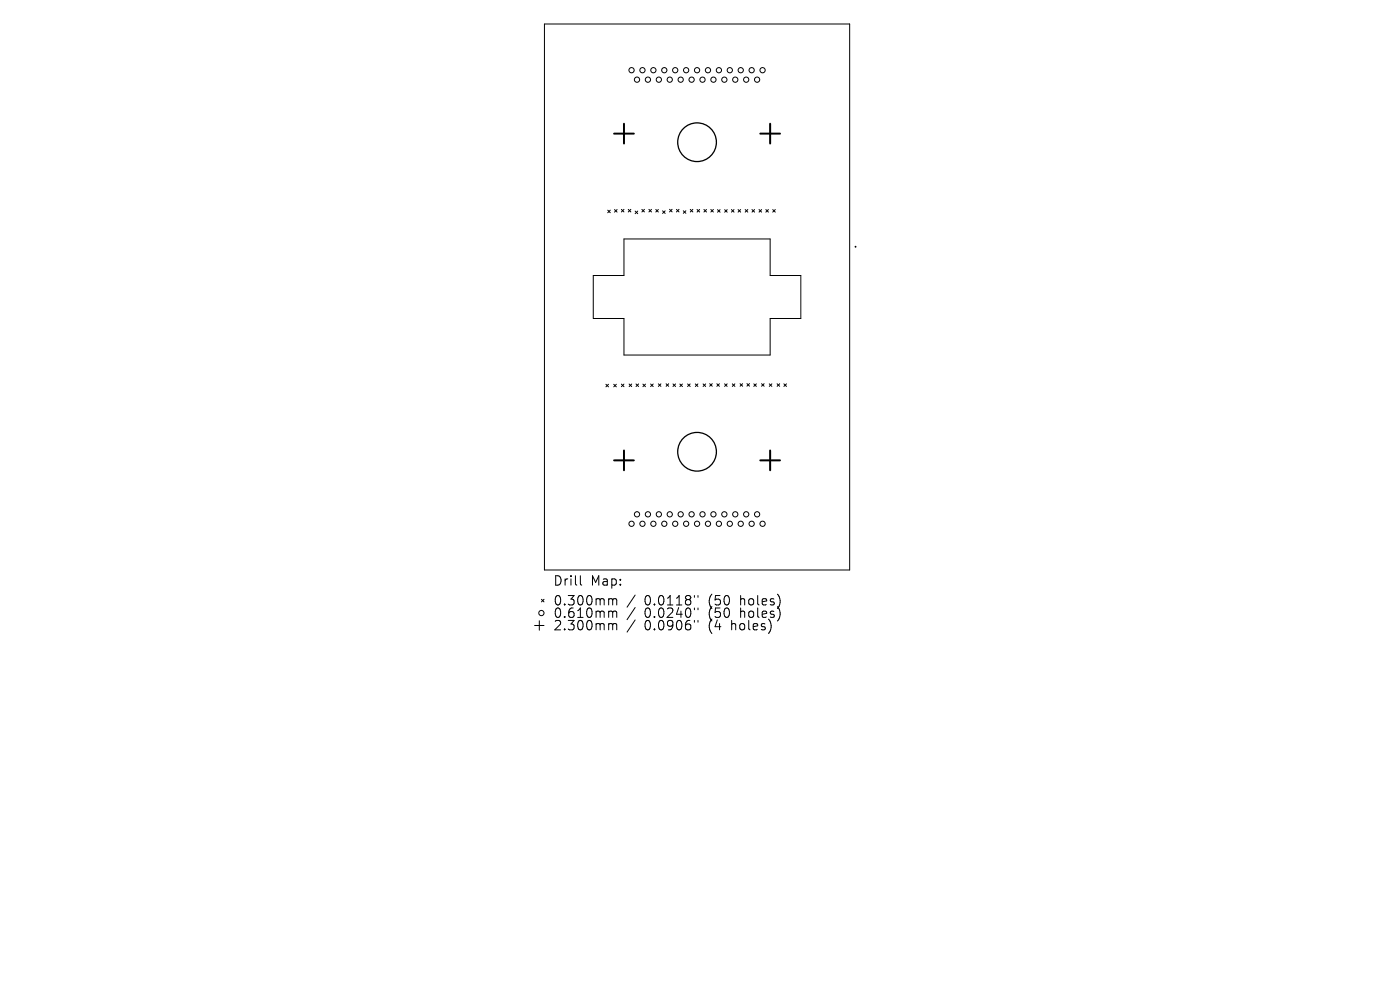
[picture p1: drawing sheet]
<svg xmlns="http://www.w3.org/2000/svg" width="297mm" height="210mm" viewBox="0 0 297 210" stroke-linecap="round" stroke-linejoin="round" font-family="sans-serif">
<defs><g id="words">
<g font-size="2.8">
<text x="117.4" y="124.5">Drill</text>
<text x="125.3" y="124.5">Map:</text>
<text x="117.4" y="128.7">0.300mm</text>
<text x="117.4" y="131.3">0.610mm</text>
<text x="136.7" y="128.7">0.0118&quot;</text>
<text x="136.7" y="131.3">0.0240&quot;</text>
<text x="150.3" y="128.7">(50</text>
<text x="150.3" y="131.3">(50</text>
<text x="157" y="128.7">holes)</text>
<text x="157" y="131.3">holes)</text>
<text x="117.4" y="133.9">2.300mm</text>
<text x="136.7" y="133.9">0.0906&quot;</text>
<text x="150.3" y="133.9">(4</text>
<text x="155.1" y="133.9">holes)</text>
</g>
</g></defs>
<g fill="none" stroke="#000" stroke-width=".21">
<path d="M115.5 5.1h64.8v115.8h-64.8zM128.9 44.6l.6 .5M129.5 44.6l-.6 .5M130.4 44.5l.5 .5M130.9 44.5l-.5 .5M131.8 44.4l.6 .6M132.4 50.7h31v7.7h6.5v9.2h-6.5v7.7h-31v-7.7h-6.5v-9.2h6.5zM132.4 44.4l-.6 .6M133.3 44.4l.5 .6M133.8 44.4l-.5 .6M134.7 44.8l.6 .5M135.3 44.8l-.6 .5"/>
<path d="M136.2 44.4l.5 .6M136.7 44.4l-.5 .6M137.7 44.4l.5 .6M138.2 44.4l-.5 .6M139.1 44.4l.6 .6M139.7 44.4l-.6 .6M140.6 44.7l.5 .6M141.1 44.7l-.5 .6M142 44.4l.6 .5M142.6 44.4l-.6 .5M143.5 44.4l.5 .6M144 44.4l-.5 .6"/>
<path d="M145 44.7l.5 .6M145.5 44.7l-.5 .6M146.4 44.4l.6 .6M147 44.4l-.6 .6M147.9 44.4l.5 .6M148.4 44.4l-.5 .6M149.3 44.4l.6 .6M149.9 44.4l-.6 .6M150.8 44.4l.5 .6M151.3 44.4l-.5 .6M152.2 44.5l.6 .5M152.8 44.5l-.6 .5"/>
<path d="M153.7 44.5l.6 .5M154.3 44.5l-.6 .5M155.2 44.5l.5 .5M155.7 44.5l-.5 .5M156.6 44.5l.5 .5M157.1 44.5l-.5 .5M158.1 44.5l.5 .5M158.6 44.5l-.5 .5M159.5 44.5l.6 .5M160.1 44.5l-.6 .5M161 44.5l.6 .5M161.6 44.5l-.6 .5"/>
<path d="M162.5 44.5l.5 .5M163 44.5l-.5 .5M163.9 44.5l.6 .5M164.5 44.5l-.6 .5M128.5 81.5l.6 .6M129.1 81.5l-.6 .6M130.2 81.5l.5 .6M130.7 81.5l-.5 .6M131.8 81.5l.6 .5M132.4 81.5l-.6 .5M133.5 81.5l.5 .5M134 81.5l-.5 .5"/>
<path d="M134.9 81.4l.6 .6M135.5 81.4l-.6 .6M136.4 81.5l.5 .5M136.9 81.5l-.5 .5M138 81.5l.6 .5M138.6 81.5l-.6 .5M139.7 81.4l.5 .6M140.2 81.4l-.5 .6M141.3 81.4l.6 .6M141.9 81.4l-.6 .6M142.8 81.4l.5 .6M143.3 81.4l-.5 .6"/>
<path d="M144.2 81.5l.6 .5M144.8 81.5l-.6 .5M145.9 81.4l.5 .6M146.4 81.4l-.5 .6M147.5 81.4l.6 .6M148.1 81.4l-.6 .6M149.2 81.4l.5 .6M149.7 81.4l-.5 .6M150.6 81.4l.5 .5M151.1 81.4l-.5 .5M152.1 81.4l.5 .6M152.6 81.4l-.5 .6"/>
<path d="M153.7 81.4l.6 .6M154.3 81.4l-.6 .6M155.4 81.4l.5 .6M155.9 81.4l-.5 .6M157 81.4l.5 .5M157.5 81.4l-.5 .5M158.5 81.4l.5 .5M159 81.4l-.5 .5M159.9 81.4l.6 .6M160.5 81.4l-.6 .6M161.6 81.4l.5 .5M162.1 81.4l-.5 .5"/>
<path d="M163.2 81.4l.5 .6M163.7 81.4l-.5 .6M164.9 81.4l.5 .6M165.4 81.4l-.5 .6M166.3 81.4l.5 .6M166.8 81.4l-.5 .6M113.4 132.7h2M114.4 131.7v2M114.9 127.1l.5 .6M115.4 127.1l-.5 .6M123.1 122.1v1.7l.3 .3M129.7 127l.3 .3"/>
<path d="M129.7 129.6l.3 .3M129.7 132.3l.3 .3M130 127.3v1M130 129.9v1.1M130 132.6v1M130 127.3l.3-.3 .4 .1 .1 1.2M130 129.9l.3-.3 .4 .1 .1 1.3M130 132.6l.3-.3 .4 .1 .1 1.2M134.7 126.2l-1.7 2.6M134.7 128.9l-1.7 2.5M134.7 131.5l-1.7 2.6M147.3 126.3v.4"/>
<path d="M147.3 129v.4M147.3 131.6v.4M148.1 126.3v.4M148.1 129v.4M148.1 131.6v.4M163.6 132.7l-.1 .8M165.4 126.9v1.3M165.4 129.5v1.4"/>
<circle cx="134" cy="14.9" r=".56"/>
<circle cx="135.1" cy="16.9" r=".56"/>
<circle cx="136.3" cy="14.9" r=".56"/>
<circle cx="137.5" cy="16.9" r=".56"/>
<circle cx="138.6" cy="14.9" r=".56"/>
<circle cx="139.8" cy="16.9" r=".56"/>
<circle cx="140.9" cy="14.9" r=".56"/>
<circle cx="142.1" cy="16.9" r=".56"/>
<circle cx="143.2" cy="14.9" r=".56"/>
<circle cx="144.4" cy="16.9" r=".56"/>
<circle cx="145.6" cy="14.9" r=".56"/>
<circle cx="146.7" cy="16.9" r=".56"/>
<circle cx="147.9" cy="14.9" r=".56"/>
<circle cx="149" cy="16.9" r=".56"/>
<circle cx="150.2" cy="14.9" r=".56"/>
<circle cx="151.4" cy="16.9" r=".56"/>
<circle cx="152.5" cy="14.9" r=".56"/>
<circle cx="153.7" cy="16.9" r=".56"/>
<circle cx="154.8" cy="14.9" r=".56"/>
<circle cx="156" cy="16.9" r=".56"/>
<circle cx="157.1" cy="14.9" r=".56"/>
<circle cx="158.3" cy="16.9" r=".56"/>
<circle cx="159.5" cy="14.9" r=".56"/>
<circle cx="160.6" cy="16.9" r=".56"/>
<circle cx="161.8" cy="14.9" r=".56"/>
<circle cx="134" cy="111.1" r=".56"/>
<circle cx="135.1" cy="109.1" r=".56"/>
<circle cx="136.3" cy="111.1" r=".56"/>
<circle cx="137.5" cy="109.1" r=".56"/>
<circle cx="138.6" cy="111.1" r=".56"/>
<circle cx="139.8" cy="109.1" r=".56"/>
<circle cx="140.9" cy="111.1" r=".56"/>
<circle cx="142.1" cy="109.1" r=".56"/>
<circle cx="143.2" cy="111.1" r=".56"/>
<circle cx="144.4" cy="109.1" r=".56"/>
<circle cx="145.6" cy="111.1" r=".56"/>
<circle cx="146.7" cy="109.1" r=".56"/>
<circle cx="147.9" cy="111.1" r=".56"/>
<circle cx="149" cy="109.1" r=".56"/>
<circle cx="150.2" cy="111.1" r=".56"/>
<circle cx="151.4" cy="109.1" r=".56"/>
<circle cx="152.5" cy="111.1" r=".56"/>
<circle cx="153.7" cy="109.1" r=".56"/>
<circle cx="154.8" cy="111.1" r=".56"/>
<circle cx="156" cy="109.1" r=".56"/>
<circle cx="157.1" cy="111.1" r=".56"/>
<circle cx="158.3" cy="109.1" r=".56"/>
<circle cx="159.5" cy="111.1" r=".56"/>
<circle cx="160.6" cy="109.1" r=".56"/>
<circle cx="161.8" cy="111.1" r=".56"/>
<circle cx="114.9" cy="130" r=".56"/>
</g>
<g fill="none" stroke="#000" stroke-width=".27">
<circle cx="147.9" cy="30.2" r="4.1"/>
<circle cx="147.9" cy="95.8" r="4.1"/>
</g>
<circle cx="181.5" cy="52.3" r=".09" fill="#000" stroke="#000" stroke-width=".21"/>
<path d="M130.3 28.3h4.2M132.4 26.2v4.2M161.3 28.3h4.2M163.4 26.2v4.2M130.3 97.7h4.2M132.4 95.6v4.2M161.3 97.7h4.2M163.4 95.6v4.2" fill="none" stroke="#000" stroke-width=".42"/>
<use href="#words"/>
</svg>
